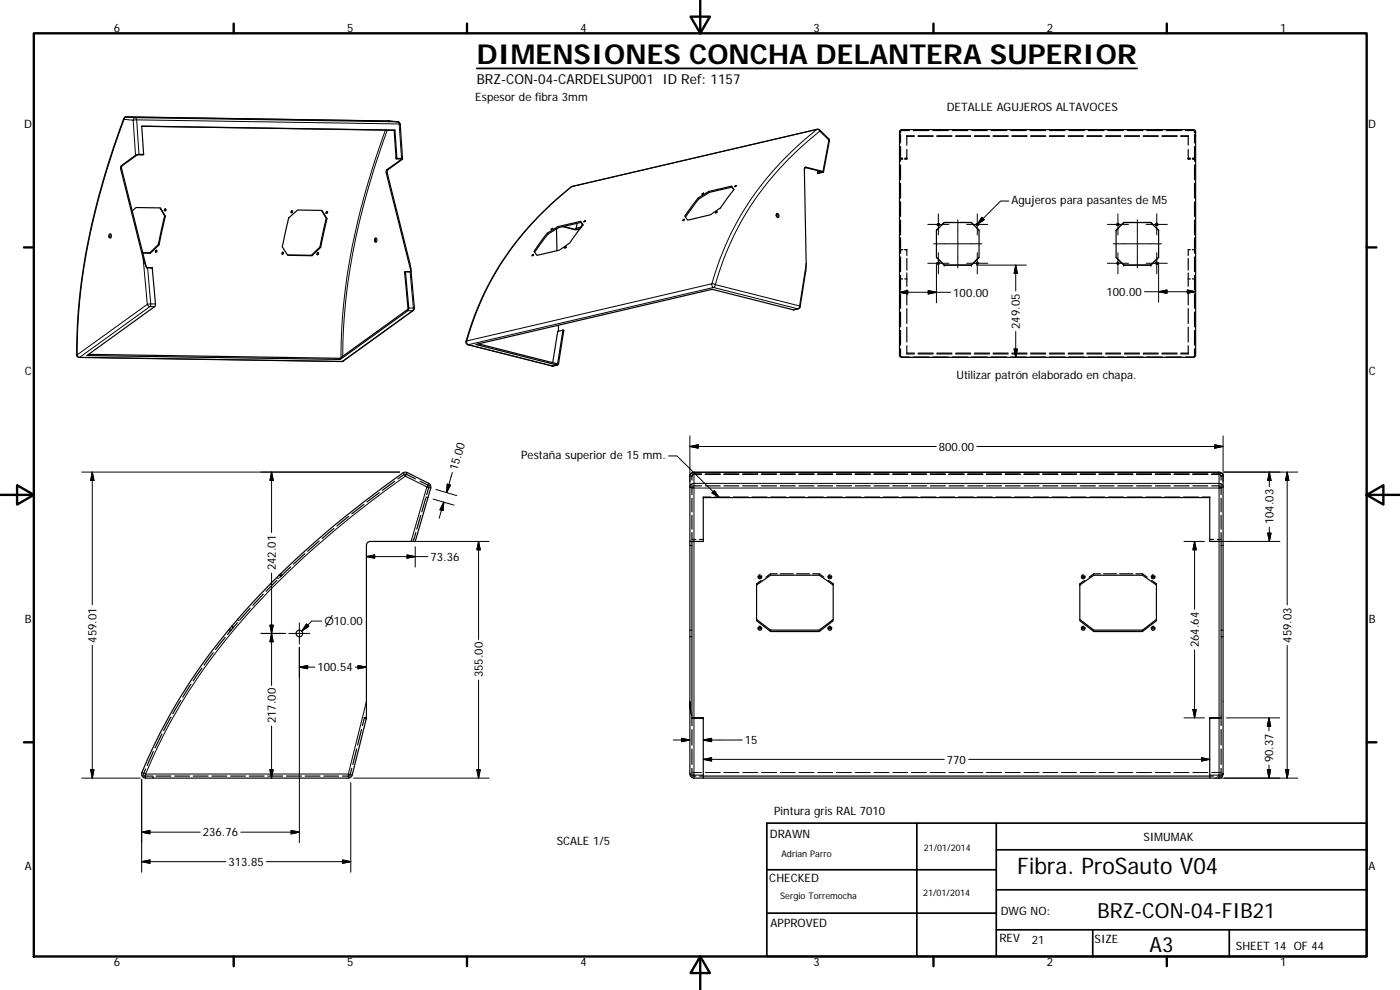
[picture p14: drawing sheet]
<svg xmlns="http://www.w3.org/2000/svg" width="420mm" height="297mm" viewBox="0 0 420 297" stroke-linecap="round" stroke-linejoin="round" font-family="sans-serif">
<defs><g id="words">
<text font-size="8.2" x="143.1" y="19.2">DIMENSIONES CONCHA DELANTERA SUPERIOR</text>
<text font-size="6.9" x="305.3" y="262.2">Fibra. ProSauto V04</text>
<g font-size="6.3">
<text x="329.4" y="275.4">BRZ-CON-04-FIB21</text>
<text x="345" y="285.6">A3</text>
</g>
<text font-size="4.1" x="143.1" y="25.3">BRZ-CON-04-CARDELSUP001 ID Ref: 1157</text>
<g font-size="3.5">
<text x="34.2" y="9.6">6</text>
<text x="104.2" y="9.6">5</text>
<text x="174.2" y="9.6">4</text>
<text x="244.2" y="9.6">3</text>
<text x="314.2" y="9.6">2</text>
<text x="384.2" y="9.6">1</text>
<text x="142.7" y="30.2">Espesor de fibra 3mm</text>
<text x="284.2" y="33.4">DETALLE AGUJEROS ALTAVOCES</text>
<text x="7.3" y="38.4">D</text>
<text x="410.6" y="38.4">D</text>
<text x="303.6" y="61.3">Agujeros para pasantes de M5</text>
<text x="286.1" y="89">100.00</text>
<text x="332.1" y="88.8">100.00</text>
<text x="306.1" y="98.7" transform="rotate(-90 306.1 98.7)">249.05</text>
<text x="7.4" y="112.6">C</text>
<text x="287" y="113.7">Utilizar patrón elaborado en chapa.</text>
<text x="410.8" y="112.6">C</text>
<text x="156.4" y="137.9">Pestaña superior de 15 mm.</text>
<text x="281.8" y="135.2">800.00</text>
<text x="137.2" y="141.4" transform="rotate(-74 137.2 141.4)">15.00</text>
<text x="382.2" y="157.4" transform="rotate(-90 382.2 157.4)">104.03</text>
<text x="82.8" y="171.1" transform="rotate(-90 82.8 171.1)">242.01</text>
<text x="129.2" y="168.2">73.36</text>
<text x="7.4" y="186.9">B</text>
<text x="410.8" y="186.9">B</text>
<text x="29" y="192.8" transform="rotate(-90 29 192.8)">459.01</text>
<text x="359.8" y="194.2" transform="rotate(-90 359.8 194.2)">264.64</text>
<text x="387.6" y="192.8" transform="rotate(-90 387.6 192.8)">459.03</text>
<text x="95.3" y="201.4">100.54</text>
<text x="144.9" y="203.2" transform="rotate(-90 144.9 203.2)">355.00</text>
<text x="82.8" y="217" transform="rotate(-90 82.8 217)">217.00</text>
<text x="223.6" y="223.3">15</text>
<text x="284.2" y="229.1">770</text>
<text x="382.1" y="228.7" transform="rotate(-90 382.1 228.7)">90.37</text>
<text x="232.4" y="244.5">Pintura gris RAL 7010</text>
<text x="60.9" y="250.9">236.76</text>
<text x="231.1" y="251.4">DRAWN</text>
<text x="167.1" y="253.4">SCALE 1/5</text>
<text x="343.2" y="252.3">SIMUMAK</text>
<text x="7.4" y="261.1">A</text>
<text x="68.6" y="259.8">313.85</text>
<text x="410.8" y="261.1">A</text>
<text x="230.9" y="264.6">CHECKED</text>
<text x="300.3" y="274.5">DWG NO:</text>
<text x="231.3" y="278.2">APPROVED</text>
<text x="299.9" y="282.6">REV</text>
<text x="309.7" y="283.3">21</text>
<text x="328.5" y="283">SIZE</text>
<text x="370.9" y="285.1">SHEET 14 OF 44</text>
<text x="34.2" y="289.9">6</text>
<text x="104.2" y="289.9">5</text>
<text x="174.2" y="289.9">4</text>
<text x="244.2" y="289.9">3</text>
<text x="314.2" y="289.9">2</text>
<text x="384.2" y="289.9">1</text>
</g>
<text font-size="3.3" x="97.4" y="187.6">⌀10.00</text>
<g font-size="2.7">
<text x="234.5" y="257.1">Adrian Parro</text>
<text x="277.3" y="255.2">21/01/2014</text>
<text x="234.2" y="269.7">Sergio Torremocha</text>
<text x="277" y="268.7">21/01/2014</text>
</g>
</g></defs>
<g fill="none" stroke="#000" stroke-width=".36">
<path d="M42.5 37.9l75.8 1.2 .6 8.6M118.5 39l.6 8.5M118.5 39l-.2 .1M118.5 39l-76-1.2 .6 8.5M270.1 39.1l.5-.2h87.6l.4 .2 .2 .5-.1 67.3-.5 .3-87.9-.1-.4-.5v-67zM270.3 39.3v.6M272.9 39.2h-2.4M274.1 39.2h4.7M280 39.2h4.6M285.8 39.2h4.6M291.6 39.2h4.7M297.5 39.2h4.6"/>
<path d="M303.3 39.2h4.7M309.1 39.2h4.7M315 39.2h4.6M320.8 39.2h4.7M326.6 39.2h4.7M332.5 39.2h4.7M338.3 39.2h4.7M344.2 39.2h4.6M350 39.2h4.7M355.8 39.2h2.5M358.4 39.3l.1 .6M43.1 46.3l-1.9 .2-4.5 3.2-.2 .8 7.4 29.4"/>
<path d="M43.1 46.3l-2.3 .2-4.3 3.2-.3 .8 7.1 28.1 .6 1.8h1.8l.9 11.2-.2 .4-20.3 14.7 76 1.1M118.9 47.7h1.7l-4.5 3.2-.2 .8 7.4 29.5M119.1 47.5l-.2 .2M119.1 47.5h1.6l.1 .2-4.4 3.2-.2 .8 6.9 27.4 .2 2.1M120.8 47.7l-.7-10.5-.3-.5-.4-.1-2.7-.3-78.8-1.2-.6 .2a208.2 208.2 0 0 0-14.2 64.1l-.1 7.1 .5 .7 79.2 1.3 21.5-15.5 .2-.5-1.1-12.1M209.5 59.4l.2 .3M209.5 59.4l3.2-2 6.8-1.5 .8 1-4.1 5.5-3 2.1-6.8 1.6-.9-1.3zM210.7 58.1l.5-.1-.3 .3h-.3zM212.7 57.4l.2 .3M219.5 55.9l.2 .3M220.2 56.9l-.5-.7-6.8 1.5-3.2 2-4 5.4M220.5 55.9l.5-.2-.5 .3z"/>
<path d="M241.6 50.2l5.4 1.4-1.6 .3M245.4 51.9l1.8-.3-5.3-1.4-.5 .2 .5 29.5-1.8 12.2-.4 .5-1.6 .4-24.4-6.2-70.9 16.6 24.5 6.1 .3-.3 1.6-10-.3-.1M245.5 51.2l-.1 .4M246.2 51.4l-.8 .2v.3M247.2 51.6l1.7-9.7-2.9-2.9-.5-.2-73.8 17.1a87.3 87.3 0 0 0-31.9 47l.6 .5 25.5 6.4 1.4-.3M270.3 55v4.4M270.3 49.5v4.4M270.3 44v4.4M270.3 47.8h.6M270.3 40.3v2.6M270.3 47.5h.6M271.5 47.5h.6"/>
<path d="M272.1 44.9v2.7M272.1 47.7l-.6 .1M274.4 40.8l-2.3 .1M274.4 40.9h-2.3v2.6M275.5 40.9h4.5M275.5 40.8h4.5M281.2 40.9h4.5M281.2 40.8h4.5M286.8 40.9h4.5M286.8 40.8h4.5M292.4 40.9h4.6M292.4 40.8h4.6"/>
<path d="M298.1 40.9h4.5M298.1 40.8h4.5M303.7 40.9h4.5M303.7 40.8h4.5M309.3 40.9h4.5M309.3 40.8h4.5M314.9 40.9h4.6M314.9 40.8h4.6M320.6 40.9h4.5M320.6 40.8h4.5M326.2 40.9h4.5M326.2 40.8h4.5"/>
<path d="M331.8 40.9h4.5M331.8 40.8h4.5M337.5 40.9h4.5M337.5 40.8h4.5M343.1 40.9h4.5M343.1 40.8h4.5M348.7 40.9h4.5M348.7 40.8h4.5M354.4 40.8l2.2 .1M354.4 40.9h2.2v2.6M356.6 47.7l.6 .1M356.6 47.5h.6"/>
<path d="M356.6 44.9v2.6M356.6 47.5v.1M357.9 47.8h.6M357.9 47.5h.6M358.5 44v4.4M358.5 49.5v4.4M358.5 55v4.4M358.5 40.3v2.6M33 70.2a.58 .58 0 0 1 .4 .6 .58 .58 0 0 1-.6 .5 .81 .81 0 0 1 .2-1.1zM33.2 70.2l-.2 .6 .2 .6M39.7 63.3l1.1-1 7.3 .1 1.5 2.5-1.9 8.6-2.6 2.5-2.2-.1M44.9 75.9l.2 .1"/>
<path d="M46.9 75.1l-.3 .5M47.5 73.4l.2 .1M48 62.4l1.4 2.3-1.9 8.7-2.6 2.5-2.1-.1M49.4 64.7l.2 .2M49.6 62.7l-.3 .5M84.9 75.7l-.3 .5M86.6 65.4l2.7-2.4 7.3 .1 1.5 2.5-1.9 8.6-2.5 2.5-7.4-.1-1.6-2.5zM87.6 63.3l-.3 .5M93.4 76.6l.3 .1M95.4 75.8l-.3 .5M96 74.1l.2 .1M96.5 63.1l1.4 2.4-1.9 8.6-2.6 2.5-7.1-.1"/>
<path d="M97.9 65.5l.2 .1M98.1 63.4l-.3 .5M112.6 71.5a.53 .53 0 0 1 .5 .6 .53 .53 0 0 1-.6 .5l-.1-.7zM112.9 71.5l-.2 .4 .2 .7M159.6 76.6l.5-.2-.3 .4zM164.2 70l.2 .3M164.2 70l3.2-2 6.8-1.6 .8 1.1-4 5.4-3.1 2.1-6.8 1.6-.8-1.2zM165.4 68.8l.5-.2-.3 .3zM167 68.6l.1 6.6M167.4 68l.2 .3M168.9 68l3.4 .9 1.7-.2M169.2 67.9l3.6 1"/>
<path d="M169.4 74.3l.5-.2-.3 .4zM173.2 67l-.3 1.5M174.2 66.4l.2 .3M174.4 68.1l-1.6 .4v.4l1.3-.3M174.4 68.1v.1M174.4 68.1h.1M174.7 67.1l-.2 1M174.9 67.4v.2M175 67.5l-.6-.8-6.8 1.6-3.2 2-4 5.4M175.2 66.5l.5-.2zM205 66l.4-.2-.5 .4zM214.7 63.8l.5-.3-.2 .4h-.3z"/>
<path d="M233.1 64.1a.54 .54 0 0 1 .7 .5 .54 .54 0 0 1-.6 .6l-.3-.6zM233.1 64.1a.79 .79 0 0 1 .3 1.2M269.9 72.5h.2M269.9 71.4h.2M270.2 72.5h.1M270.2 71.4h.1M270.3 77.1v4.4M270.3 71.6v4.4M270.3 66.1v4.4M270.3 60.6v4.3M270.3 74.9h.6M271.5 74.9h.6v1.7"/>
<path d="M272.1 77.5v3.5M281 77.2l2.4 2.3h8.1l2.3-2.3M281 69.1l2.4-2.3h8.1l2.3 2.3v8.1l-2.3 2.3h-8.1l-2.4-2.3zM281 69.1h.1M281.4 67.2a.27 .27 0 0 0 .2 .4 .27 .27 0 0 0 .3-.4M281.4 78.8a.28 .28 0 0 0 .2 .5 .28 .28 0 0 0 .3-.4M281.5 67.1h.2M281.6 78.7h-.1M281.6 78.7l.2 .1M281.7 67.1h.1M281.8 68.3l-.8 .8M283.4 66.7v.1"/>
<path d="M286.6 66.7h-3.2l-.8 .8M288.3 66.7h3.2l.8 .8M291.5 66.7v.1M293 78.8a.29 .29 0 0 0 .3 .5 .28 .28 0 0 0 .2-.4M293.1 67.2h-.1a.27 .27 0 0 0 .3 .4 .27 .27 0 0 0 .2-.4M293.1 68.3l.7 .8M293.2 67.1h.2M293.3 78.7l.1 .1M293.3 78.7h-.1M293.4 67.1h.1M293.8 69.1h.1M335 69.1l2.3-2.3h8.1l2.3 2.3v8.1l-2.3 2.3h-8.1l-2.3-2.3z"/>
<path d="M335 77.2l2.3 2.3h8.1l2.3-2.3M335 69.1h.1M335.3 78.8a.27 .27 0 0 0 .2 .5 .27 .27 0 0 0 .2-.4M335.3 67.2h-.1a.28 .28 0 0 0 .3 .4 .28 .28 0 0 0 .3-.4M335.4 67.1h.2M335.5 78.7h-.1M335.5 78.7l.1 .1M335.6 67.1h.1M335.7 68.3l-.7 .8M337.3 66.7v.1M340.5 66.7h-3.2l-.8 .8M342.1 66.7h3.3l.8 .8"/>
<path d="M345.4 66.7v.1M346.9 67.2a.28 .28 0 0 0 .3 .4 .28 .28 0 0 0 .2-.4M346.9 68.3l.8 .8M346.9 78.8a.29 .29 0 0 0 .3 .5 .28 .28 0 0 0 .2-.4M347.1 67.1h.1M347.2 78.7h-.2M347.2 78.7l.1 .1M347.2 67.1h.1M347.7 69.1h.1M356.6 77.5v3.5M357.2 74.9h-.6v1.7M357.9 74.9h.6"/>
<path d="M358.5 60.6v4.3M358.5 66.1v4.4M358.5 71.6v4.4M358.5 77.1v4.4M358.5 72.5h.1M358.5 71.4h.1M358.7 72.5h.1M358.7 71.4h.1M121.7 81.5l-.3 .2 1.1 11.1-20.5 14.7 .1 .3M121.7 81.5h1.5M121.7 81.5l1 10.9-.2 .7-20.4 14.7M123.3 81.2l-.1 .3"/>
<path d="M167.6 97.6v1.8M168.9 99.1l-1.5 .3-1.5 9.4M168.9 99.1l-1.5 10.1-23.9-6M270.3 99.2v4.4M270.3 93.6v4.5M270.3 88.1v4.4M270.3 82.6v4.4M270.3 83.7h.6M271.5 83.7h.6M272.1 81.9v4M272.1 87v4.5M272.1 92.6v4.4"/>
<path d="M272.1 98.2v4.4M356.6 87v4.5M356.6 92.6v4.4M356.6 98.2v4.4M356.6 81.9v4M356.6 83.7h.6M357.9 83.7h.6M358.5 82.6v4.4M358.5 88.1v4.4M358.5 93.6v4.5M358.5 99.2v4.4M26.6 106.3l75.4 1.2"/>
<path d="M270.3 104.7v2.3M270.5 107.1h2.4M272.1 106h2.3M272.1 103.7v2.5h2.3M274.1 107.1h4.7M275.5 106.2h4.5M275.5 106h4.5M280 107.1h4.6M281.2 106.2h4.5M281.2 106h4.5M285.8 107.1h4.6M286.8 106.2h4.5"/>
<path d="M286.8 106h4.5M291.6 107.1h4.7M292.4 106.2h4.6M292.4 106h4.6M297.5 107.1h4.6M298.1 106.2h4.5M298.1 106h4.5M303.3 107.1h4.7M303.7 106.2h4.5M303.7 106h4.5M309.1 107.1h4.7M309.3 106.2h4.5"/>
<path d="M309.3 106h4.5M314.9 106.2h4.6M314.9 106h4.6M315 107.1h4.6M320.6 106.2h4.5M320.6 106h4.5M320.8 107.1h4.7M326.2 106.2h4.5M326.2 106h4.5M326.6 107.1h4.7M331.8 106.2h4.5M331.8 106h4.5"/>
<path d="M332.5 107.1h4.7M337.5 106.2h4.5M337.5 106h4.5M338.3 107.1h4.7M343.1 106.2h4.5M343.1 106h4.5M344.2 107.1h4.6M348.7 106.2h4.5M348.7 106h4.5M350 107.1h4.7M354.4 106h2.2M356.6 103.7v2.5h-2.2"/>
<path d="M358.3 107.1h-2.5M358.5 104.7l-.1 2.3M100.2 158.6l-3.5 3M104.7 154.9l-3.6 2.9M109.2 151.3l-3.6 2.9M113.8 147.8l-3.7 2.8M118.5 144.4l-3.8 2.7M121.5 142.3l-2.1 1.4M121.7 142.3l3 1.4M124.8 159.8l-.8 2.3M126.1 144.4l2.8 1.4-.1 .2M126.3 154.6l-1.2 4.2"/>
<path d="M127.8 149.5l-1.2 4.1M127.9 149.1l.1 .1M128.2 149.2l.2 .1M128.7 146.2l-.7 2.2M207.7 159.8v2.1h1.1M207.7 149.5v4.1M207.7 154.6v4.2M207.7 145.2v3.2M207.7 142.6v1.4M207.7 146.1v.3M210.5 145.8l-2.5 .1M210.5 142.3h-2.5"/>
<path d="M211.1 149.3h152M211.7 145.8h4.4M211.7 142.3h4.4M213.3 149.1h-2.2v13.4h-4.1M214.4 149.1h4.5M217.3 145.8h4.5M217.3 142.3h4.5M220.1 149.1h4.5M222.9 145.8h4.5M222.9 142.3h4.5M225.7 149.1h4.5M228.5 145.8h4.5"/>
<path d="M228.5 142.3h4.5M231.3 149.1h4.5M234.2 145.8h4.4M234.2 142.3h4.4M236.9 149.1h4.6M239.8 145.8h4.5M239.8 142.3h4.5M242.6 149.1h4.5M245.4 145.8h4.5M245.4 142.3h4.5M248.2 149.1h4.5M251 145.8h4.5"/>
<path d="M251 142.3h4.5M253.8 149.1h4.6M256.7 145.8h4.5M256.7 142.3h4.5M259.5 149.1h4.5M262.3 145.8h4.5M262.3 142.3h4.5M265.1 149.1h4.5M267.9 145.8h4.5M267.9 142.3h4.5M270.7 149.1h4.6M273.5 145.8h4.6"/>
<path d="M273.5 142.3h4.6M276.4 149.1h4.5M279.2 145.8h4.5M279.2 142.3h4.5M282 149.1h4.5M284.8 145.8h4.5M284.8 142.3h4.5M287.6 149.1h4.5M290.4 145.8h4.5M290.4 142.3h4.5M293.3 149.1h4.5M296.1 145.8h4.5"/>
<path d="M296.1 142.3h4.5M298.9 149.1h4.5M301.7 145.8h4.5M301.7 142.3h4.5M304.5 149.1h4.5M307.3 145.8h4.5M307.3 142.3h4.5M310.2 149.1h4.5M313 145.8h4.5M313 142.3h4.5M315.8 149.1h4.5M318.6 145.8h4.5"/>
<path d="M318.6 142.3h4.5M321.4 149.1h4.5M324.2 145.8h4.5M324.2 142.3h4.5M327.1 149.1h4.4M329.8 145.8h4.5M329.8 142.3h4.5M332.7 149.1h4.5M335.5 145.8h4.5M335.5 142.3h4.5M338.3 149.1h4.5M341.1 145.8h4.5"/>
<path d="M341.1 142.3h4.5M343.9 149.1h4.5M346.7 145.8h4.5M346.7 142.3h4.5M349.6 149.1h4.4M352.3 145.8h4.6M352.4 142.3h4.5M355.2 149.1h4.5M358 145.8h4.5M358 142.3h4.5M360.8 149.1h2.3v13.4h4M363.6 145.8l2.6 .1"/>
<path d="M363.6 142.3h2.6M366.4 142.6l.1 1.4M366.4 146.1l.1 .3M366.5 159.8v2.1h-1.2M366.5 149.5v4.1M366.5 154.6v4.2M366.5 145.2v3.2M79 178.2l-3.1 3.4M81.2 175.2l.1 .1M81.5 175.4l.1 .1M83.1 174.1l-3.2 3.3M83.1 173.2l.2 .2"/>
<path d="M83.2 173.1a289.5 289.5 0 0 1 38.2-31.4l.8 .1 6.5 3.2 .5 .5 .1 .7-4.7 16.3h-13.4l-.8 .2-.4 .7v51.4l-.2 .7h.2l-4.3 17.1-.4 .6-.8 .3h-60.8a1.22 1.22 0 0 1-1.1-1.7 176.2 176.2 0 0 1 40.6-58.7zM83.4 173.5l.2 .1M83.8 172.5l.2 .2M84.1 172.8l.2 .1M84.2 172.2l.1 .1M84.5 172.4l.1 .2M87.2 170.1l-3.3 3.2M91.5 166.2l-3.4 3.1M95.8 162.3l-3.5 3.1M124 162.3v.2M207 162.5v48M207 162.5v-19.6l.5-1 .8-.3h157.6l.9 .5 .3 .8v19.6"/>
<path d="M207.7 162.3v52.5M207.7 161.9v.2M209.9 161.9h1.2M227.1 175.5l4.2-2.9h14.6l4.2 2.9v10.8l-4.2 3.2h-14.6l-4.2-3.2zM227.1 175.4v.1M227.6 173.1v.2M228.3 172.6l-.6 .1M228.5 174.2l-1.4 1.1M228.5 172.8l-.3 .4-.6-.2M228.6 172.9v.1M228.6 173.1v.2M231.3 172.2v.1"/>
<path d="M231.3 172.4v.2M233.2 172.2h-1.9l-1.4 1M234.2 172.2h3.9M239.1 172.2h3.8M243.9 172.2h2l1.4 1M245.9 172.2v.1M245.9 172.4v.2M248.5 173.1v.2M248.7 174.2l1.4 1.1M249.2 172.6l-.5 .1M249.5 172.8v.2l-.3 .2-.7-.2M249.6 172.9v.1"/>
<path d="M249.6 173.1v.2M250.1 175.4v.1M324.1 175.5l4.2-2.9h14.6l4.2 2.9v10.8l-4.2 3.2h-14.6l-4.2-3.2zM324.1 175.4v.1M324.6 173.1v.2M325.3 172.6l-.6 .1M325.5 174.2l-1.4 1.1M325.5 172.8l.1 .2-.4 .2-.6-.2M325.6 172.9v.1M325.6 173.1v.2M328.3 172.2v.1M328.3 172.4v.2"/>
<path d="M328.3 172.2l-1.4 1M328.3 172.2h1.9M331.2 172.2h3.9M336 172.2h3.9M340.9 172.2h2l1.4 1M342.9 172.2v.1M342.9 172.4v.2M345.6 173.1v.2M345.7 174.2l1.4 1.1M346.3 172.6l-.6 .1M346.5 172.8l.1 .2-.4 .2-.6-.2M346.6 172.9v.1"/>
<path d="M346.6 173.1v.2M347.1 175.4v.1M363.1 161.9h1.1M366.5 162.3v55.4M366.5 161.9v.2M367.1 162.5v69.7l-.3 .8-.7 .4-3 .1v-18.1h3.4h-.4M64 195.8l-2.8 3.7M67.6 191.3l-2.9 3.6M68.6 189.1l.1 .1M68.9 189.4l.1 .1M68.9 188.7l.2 .1M69.2 189l.2 .1"/>
<path d="M69.5 187.9l.2 .1M69.8 188.2l.2 .1M71.3 186.8l-3 3.6M71.3 185.9l.1 .1M71.6 186.1l.1 .2M75.1 182.5l-3.1 3.4M207 189.1h.3M207 191.1h.3M207.5 189.1h.2M207.5 191.1h.2M227.1 185.9l4.2 3.2h14.6l4.2-3.2M227.6 188.3v.1"/>
<path d="M227.6 188.6v.1M228.3 188h-.5M228.5 188.2a.49 .49 0 0 1-.4 .5 .49 .49 0 0 1-.5-.5M228.6 188.3v.1M228.6 188.6v.1M231.3 189.1v.4M245.9 189.1v.4M248.5 188.3v.1M248.5 188.6v.1M249.3 188h-.6M249.5 188.2a.48 .48 0 0 1-.4 .5 .48 .48 0 0 1-.5-.5M249.6 188.3v.1"/>
<path d="M249.6 188.6v.1M324.1 185.9l4.2 3.2h14.6l4.2-3.2M324.6 188.3v.1M324.6 188.6v.1M325.3 188h-.6M325.6 188.2a.49 .49 0 0 1-.5 .5 .49 .49 0 0 1-.5-.5M325.6 188.3v.1M325.6 188.6v.1M328.3 189.1v.4M342.9 189.1v.4M345.6 188.3v.1M345.6 188.6v.1"/>
<path d="M345.7 188.5a.48 .48 0 0 1 .7-.1 .48 .48 0 0 1-.1 .8 .48 .48 0 0 1-.7-.4zM346.3 188h-.6M346.6 188.3v.1M346.6 188.6v.1M346.6 188.2l-.4 .5-.5-.1-.1-.4M366.5 189.1h.2M366.5 191.1h.2M366.9 189.1h.2M366.9 191.1h.2M51.3 215.2l-2.2 4M54.2 210.1l-2.3 4M57.3 205.3l-2.4 3.9"/>
<path d="M60.6 200.5l-2.6 3.8M108.5 218.9l-1.2 4.6M109.4 215.4h.1M109.4 215.4l-.6 2.3M109.4 215.4v.1M109.6 215.5h.2M109.7 215.4h.3M109.8 215.4l.2 .1h-.2M207.7 215.5v2.3M207.7 218.9v4.7M207.7 215.4h3.4v18.1l-3.1-.1-.7-.4-.3-.8v-21.7l.7 5M207.7 215.5h3.4"/>
<path d="M363.1 215.5h2.8M366.5 218.9v4.6M43.2 232.9h2.5M43.7 230.7l-.9 2.2h.2M45.9 232.9v.2M45.9 233.3v.2M46 225.4l-1.8 4.3M46.8 232.9h4.5M48.6 220.2l-2.1 4.2M52.4 232.9h4.5M58 232.9h4.5M63.6 232.9h4.5"/>
<path d="M69.2 232.9h4.5M74.8 232.9h4.5M80.4 232.9h4.4M86 232.9h4.5M91.6 232.9h4.4M97.2 232.9h4.4M105.6 230.5l-.6 2.4h-2.2M107 224.7l-1.1 4.7M207.7 230.5v2.4h1.1M207.7 224.7v4.7M209.9 232.9h154.3M211.1 233.5h152"/>
<path d="M366.5 230.5v2.4h-1.2M366.5 224.7v4.7"/>
<circle cx="46.8" cy="75.4" r=".28"/>
<circle cx="49.5" cy="63" r=".28"/>
<circle cx="84.8" cy="76" r=".29"/>
<circle cx="87.5" cy="63.6" r=".28"/>
<circle cx="95.3" cy="76.1" r=".29"/>
<circle cx="98" cy="63.8" r=".28"/>
<circle cx="281.6" cy="67.3" r=".28"/>
<circle cx="281.6" cy="79" r=".28"/>
<circle cx="293.3" cy="67.3" r=".28"/>
<circle cx="293.3" cy="79" r=".28"/>
<circle cx="335.5" cy="79" r=".28"/>
<circle cx="335.5" cy="67.3" r=".28"/>
<circle cx="347.2" cy="67.3" r=".28"/>
<circle cx="347.2" cy="79" r=".28"/>
<circle cx="228.1" cy="173.3" r=".44"/>
<circle cx="249.1" cy="173.3" r=".44"/>
<circle cx="325.1" cy="173.3" r=".44"/>
<circle cx="346.1" cy="173.3" r=".43"/>
<circle cx="89.9" cy="190.1" r=".99"/>
<circle cx="228.1" cy="188.8" r=".45"/>
<circle cx="249.1" cy="188.8" r=".45"/>
<circle cx="325.1" cy="188.8" r=".45"/>
</g>
<g fill="none" stroke="#000" stroke-width=".3">
<path d="M37.1 35.6l.1 .2M37.2 35.8a209.9 209.9 0 0 0-13.9 63.7l-.2 7M37.2 35.8l2.8 .3M37.9 35.1l-.4 .2-.3 .5M37.9 35.1l78.8 1.2M37.9 35.1l2.7 .2 78.8 1.3-2.7-.3M40 36.1l.7 10.5M40.3 35.4l.4-.1 .3 .7-1 .1zM115.7 39a200.5 200.5 0 0 0-13.4 68.3M116.2 39a202.4 202.4 0 0 0-13.3 65.6v2.3M116.7 36.3h.1M119.4 36.6l.4 .6"/>
<path d="M119.8 37.2h.3M119.8 37.2l-78.8-1.2 .7 10.3M119.8 37.2l.7 10.3M245.3 38.8a88 88 0 0 0-31.6 46.3l1 .3M246 39v.4M246 39.4l-.4-.5-.4-.1-73.6 17.2M246 39.4l2.7 2.6M246 39.4a87.7 87.7 0 0 0-31.3 46M36.2 50.7h.3M36.5 49.7h.2M115.9 51.9h.3M116.1 50.9h.3"/>
<path d="M171.6 56l-.2 .1M171.6 56a89.6 89.6 0 0 0-31.6 46.4l-.2 .1M171.7 55.9l-.1 .1M211.1 58l.1 .1M220.9 55.7l.1 .1M241.9 50.2h-.3M248.7 41.6v.4M248.7 42l-1.7 9.5M248.7 42l.2 .3M43 77.5l1.2 13.8 1-.1-.9-10.9M160 76.4l.1 .1M165.9 68.5v.1"/>
<path d="M169.8 74.1l.1 .1M175.6 66.2l.1 .1M205.3 65.8l.1 .1M215.1 63.5l.1 .1M241.9 79.2l-1.9 12.6 .1 .3M278.4 67.3h6.4M278.4 79h6.4M280.2 73.2h14.5M281 78.8v.1M281 79.1v11.8M281.6 64.2v6.3M281.6 75.8v6.4"/>
<path d="M287.5 65.9v14.5M290.1 67.3h6.3M290.1 79h6.4M293.1 79.5h.1M293.3 64.2v6.3M293.3 75.8v6.4M293.4 67.2l1.3-2 .7 .7-2 1.3M293.4 79.5h14.6M302.8 60.3h-2.5l-6.9 6.9M304.8 79.5v7.8M304.8 79.5l.5 2.5h-1zM332.3 67.3h6.4"/>
<path d="M332.3 79h6.4M334.1 73.2h14.5M335.5 64.2v6.3M335.5 75.8v6.4M341.3 65.9v14.5M344 67.3h6.3M344 79h6.3M347.2 64.2v6.3M347.2 75.8v6.4M347.7 78.8v.1M347.7 79.1v11.6M46.4 92h-1.4l-21.1 15.2-.5-.2-.3-.5"/>
<path d="M46.7 91.2h-1.5a.53 .53 0 0 1-.2 .8 .53 .53 0 0 1-.7-.5l-.1-.2-21.1 15.2M122.4 93.2h1.4l-21.1 15.2h.3M122.7 92.4h1.4l-.3 .8 .3-.1M123.1 81.6l1 10.8 .3 .1M214.7 85.4l-.2 .6-.4 .3 25.3 6.3-1.3 .4M214.7 85.4l25.3 6.4-.2 .6-.4 .2h.2M269.9 87.7h15.4M269.9 87.7l2.5-.5v1zM278.6 87.2l2.4 .5-2.4 .5zM304.8 99.5v7.7M343.5 87.5h15.3M347.7 87.5l2.5-.5v1z"/>
<path d="M356.3 87l2.5 .5-2.5 .5zM23.1 106.5h-.1M23.7 107.3l79 1.1-.2 .1M140.1 102.3l73.6-17.2 .1 .8 .3 .4-73.5 17.1-.4-.3zM140.4 103.4l25.5 6.4 1.3-.3M165.7 109.8h.3M304.3 104.7h1l-.5 2.5zM200.6 136.8h2.6l12.6 12.5M207 130.8v13.7M207 134l2.6-.5v1zM207 134h74M293.2 134h73.9"/>
<path d="M364.6 133.5l2.5 .5-2.5 .5zM367.1 130.8v13.7M27.7 141.6l.5 2.6h-1zM27.7 141.6v39.9M81.5 141.6v18.2M81.5 141.6l.5 2.6h-1zM119.9 141.6h-95.4M122.2 141.8l-.5 1.1-.7-1M128.1 146.1l1.2 .3M128.1 146.1l-4.7 16.4M128.1 146.1l.2 .1M128.1 146.1l-6.4-3.2a262.7 262.7 0 0 0-52.8 47.7 164.2 164.2 0 0 0-25.2 41.6"/>
<path d="M128.5 146.3l.2 .1M128.7 145l-.6 1.1M130 149.8l6.2 1.8M130.8 146.9l6.3 1.8M133.2 150.7l-1.4 4.8M133.2 150.7l-.2 2.5-1-.2zM134.2 145.3l1 .2-1.2 2.3zM135.8 141.8l-1.8 6M207.3 145.4l1-.4v1.4a.74 .74 0 0 1-.9 0 .74 .74 0 0 1-.2-.8zM207.8 142.6l-.1 .3M208.3 141.8h157.6v3.2h-157.6zM208.3 141.6v.1a1.31 1.31 0 0 0-1.3 1.2l.3-.6"/>
<path d="M210.5 141.9l-2.8 .1M210.5 142.3l-2.5 .1h2.5M211.7 141.9h4.4M211.7 142.3h4.4M211.7 142.4h4.4M214.4 147.2l1.4 2.1-2.1-1.4zM217.3 141.9h4.5M217.3 142.3h4.5M217.3 142.4h4.5M222.9 141.9h4.5M222.9 142.3h4.5M222.9 142.4h4.5"/>
<path d="M228.5 141.9h4.5M228.5 142.3h4.5M228.5 142.4h4.5M234.2 141.9h4.4M234.2 142.3h4.4M234.2 142.4h4.4M239.8 141.9h4.5M239.8 142.3h4.5M239.8 142.4h4.5M245.4 141.9h4.5M245.4 142.3h4.5M245.4 142.4h4.5"/>
<path d="M251 141.9h4.5M251 142.3h4.5M251 142.4h4.5M256.7 141.9h4.5M256.7 142.3h4.5M256.7 142.4h4.5M262.3 141.9h4.5M262.3 142.3h4.5M262.3 142.4h4.5M267.9 141.9h4.5M267.9 142.3h4.5M267.9 142.4h4.5"/>
<path d="M273.5 141.9h4.6M273.5 142.3h4.6M273.5 142.4h4.6M279.2 141.9h4.5M279.2 142.3h4.5M279.2 142.4h4.5M284.8 141.9h4.5M284.8 142.3h4.5M284.8 142.4h4.5M290.4 141.9h4.5M290.4 142.3h4.5M290.4 142.4h4.5"/>
<path d="M296.1 141.9h4.5M296.1 142.3h4.5M296.1 142.4h4.5M301.7 141.9h4.5M301.7 142.3h4.5M301.7 142.4h4.5M307.3 141.9h4.5M307.3 142.3h4.5M307.3 142.4h4.5M313 141.9h4.5M313 142.3h4.5M313 142.4h4.5"/>
<path d="M318.6 141.9h4.5M318.6 142.3h4.5M318.6 142.4h4.5M324.2 141.9h4.5M324.2 142.3h4.5M324.2 142.4h4.5M329.8 141.9h4.5M329.9 142.3h4.4M329.9 142.4h4.4M335.5 141.9h4.5M335.5 142.3h4.5M335.5 142.4h4.5"/>
<path d="M341.1 141.9h4.5M341.1 142.3h4.5M341.1 142.4h4.5M346.7 141.9h4.5M346.7 142.3h4.5M346.7 142.4h4.5M352.4 141.9h4.5M352.4 142.3h4.5M352.4 142.4h4.5M358 141.9h4.5M358 142.3h4.5M358 142.4h4.5"/>
<path d="M363.6 141.9l2.8 .1M363.6 142.3l2.5 .1h-2.5M365.9 141.8l.9 .4 .3 .7-.2-.6M365.9 141.6v.2M365.9 145a.82 .82 0 0 1 .9 .3 .82 .82 0 0 1 0 1l-.9 .1zM365.9 146.4v86.2a.83 .83 0 0 0 1.1-.4l-.3-.3M365.9 146.4h-157.6v86.2a.87 .87 0 0 1-1.2-.4l.3-.3M366.4 142.6l.1 .3M367.5 141.6h22M380.5 160h1l-.6 2.5zM380.9 141.6l.6 2.6h-1zM380.9 141.6v4.4"/>
<path d="M380.9 158.2v4.3M386.3 141.6v39.9M386.3 141.6l.5 2.6h-1zM81.5 172v33.7M83.8 172.6l.2 .1M84.1 172.8l.2 .1M110 167l2.4-.5v1zM110 167h18.4M122.1 166.5l2.5 .5-2.5 .5zM124.6 164v6.1M125 162.5h21.8M143.6 162.5v29.4"/>
<path d="M143.6 162.5l.5 2.5h-1zM207 163.7h.7M227.9 172.6v.1M227.9 172.8v.1M248.9 172.6v.1M248.9 172.8v.1M324.9 172.6v.1M324.9 172.8v.1M345.9 172.6v.1M345.9 172.8v.1M355.3 162.5h6.2M358.5 162.5v20.3"/>
<path d="M358.5 162.5l.5 2.5h-1zM366.5 163.7h.6M367.5 162.5h16.6M27.7 193.6v39.9M69.5 187.9l.2 .1M69.8 188.2l.2 .1M78.3 190.1h7.4M81 187.6h1l-.5 2.5zM81.5 190.1l.5 2.5h-1zM86.7 190.1h6.3M89.8 186.9v6.3M89.8 194.2v58.6"/>
<path d="M92 187.2l.7 .7-2.1 1.5zM96.6 186.4h-3l-3 3M107.5 199.7l2.5 .5-2.5 .5zM228 187.9v.1M228 188.2v.1M249 187.9v.1M249 188.2v.1M325 187.9v.1M325 188.2v.1M346 187.9v.1M346 188.2v.1M358.5 195v20.4"/>
<path d="M386.3 193.6v39.9M81.5 217.8v15.7M89.8 200.2l2.5-.5v1zM89.8 200.2h4.7M106.7 200.2h3.3M110 210.5l-5.5 21.7 1.2 .4M143.6 204v29.5M355.3 215.4h6.2M358 212.9h1l-.5 2.5zM368.1 215.4h15.9M380.8 215.4v3.9M380.8 215.4l.5 2.5h-1z"/>
<path d="M24.5 233.5h17.6M27.2 230.9h1l-.5 2.6zM42.5 233.8v27.9M42.6 231.8l1.1 .4M43.5 232.7l-.1 .2M43.7 232.2v1.3M43.7 232.2l-.1 .3M43.7 232.2h60.8v1.3M81 230.9h1l-.5 2.6zM105.3 234.8v26.9M106.1 233.5h40.7M143.1 230.9h1l-.5 2.6z"/>
<path d="M202.1 222h4.9M204.6 221.5l2.4 .5-2.4 .5zM210.5 231.8h-2.7M211.1 222l2.5-.5v1zM211.1 227.8l2.5-.4v.9zM211.1 222h11.7M211.1 227.8h72.3M211.1 232.6h-2.8v.9M211.7 231.8h4.4M217.3 231.8h4.5M222.9 231.8h4.5M228.5 231.8h4.5"/>
<path d="M234.2 231.8h4.4M239.8 231.8h4.5M245.4 231.8h4.5M251 231.8h4.5M256.7 231.8h4.5M262.3 231.8h4.5M267.9 231.8h4.5M273.5 231.8h4.6M279.2 231.8h4.5M284.8 231.8h4.5M290.4 231.8h4.5M290.7 227.8h72.4"/>
<path d="M296.1 231.8h4.5M301.7 231.8h4.5M307.3 231.8h4.5M313 231.8h4.5M318.6 231.8h4.5M324.2 231.8h4.5M329.9 231.8h4.4M335.5 231.8h4.5M341.1 231.8h4.5M346.7 231.8h4.5M352.4 231.8h4.5M358 231.8h4.5"/>
<path d="M360.6 227.4l2.5 .4-2.5 .5zM363.1 232.6h2.8v.9M363.6 231.8h2.7M364.7 233.5h24.8M380.3 230.9h1l-.5 2.6zM380.8 229.6v3.9M385.8 230.9h1l-.5 2.6zM42.5 258.5l2.5-.5v1zM42.5 249.7l2.5-.5v1zM42.5 258.5h25.3M42.5 249.7h17.6M72.3 249.7h17.5"/>
<path d="M80 258.5h25.3M87.4 249.2l2.4 .5-2.4 .5zM102.8 258l2.5 .5-2.5 .5z"/>
</g>
<g fill="#000">
<circle cx="241.6" cy="50.2" r=".18"/>
<circle cx="281.3" cy="67.3" r=".18"/>
<circle cx="281.3" cy="79" r=".18"/>
<circle cx="281.9" cy="67.3" r=".18"/>
<circle cx="281.9" cy="79" r=".18"/>
<circle cx="283.4" cy="79.5" r=".18"/>
<circle cx="291.5" cy="79.5" r=".18"/>
<circle cx="293" cy="67.3" r=".18"/>
<circle cx="293" cy="79" r=".18"/>
<circle cx="293.5" cy="67.3" r=".18"/>
<circle cx="293.5" cy="79" r=".18"/>
<circle cx="335.2" cy="67.3" r=".18"/>
<circle cx="335.2" cy="79" r=".18"/>
<circle cx="335.8" cy="67.3" r=".18"/>
<circle cx="335.8" cy="79" r=".18"/>
<circle cx="337.3" cy="79.5" r=".18"/>
<circle cx="345.4" cy="79.5" r=".18"/>
<circle cx="346.9" cy="67.3" r=".18"/>
<circle cx="346.9" cy="79" r=".18"/>
<circle cx="347.4" cy="67.3" r=".18"/>
<circle cx="347.4" cy="79" r=".18"/>
<circle cx="45.7" cy="80.4" r=".18"/>
<circle cx="121.4" cy="81.7" r=".18"/>
<circle cx="168.9" cy="99.1" r=".18"/>
<circle cx="110" cy="215.5" r=".18"/>
<circle cx="110" cy="215.4" r=".18"/>
<circle cx="211.1" cy="215.5" r=".18"/>
<circle cx="363.1" cy="215.4" r=".18"/>
</g>
<g fill="none" stroke="#000" stroke-width=".71">
<path d="M10.1 10h400.1v277h-400.1zM70.1 7.1v2.9M140.2 7.1v2.9M207.3 5h5.8l-2.9 5zM210.2 0v10M280.2 7.1v2.9M350.2 7.1v2.9M7.2 74.2h2.9M410.2 74.2h2.9M.2 148.5h9.9M5.1 145.6l5 2.9-5 2.9zM410.2 148.5l5-2.9v5.8z"/>
<path d="M410.2 148.5h9.9M7.2 222.7h2.9M410.2 222.7h2.9M70.1 287v2.9M140.2 287v2.9M210.2 287l2.9 5h-5.8zM210.2 287v10M280.2 287v2.9M350.2 287v2.9"/>
</g>
<path d="M230.1 247h180.1v40h-180.1zM275.2 247v40M299 255h111.2M299 247v40M230.1 274h68.9M230.1 261h68.9M299 279h111.2M299 267h111.2M327.9 279v8M368.9 279v8" fill="none" stroke="#000" stroke-width=".51"/>
<path d="M143.1 20.5h198.2" fill="none" stroke="#000" stroke-width=".53"/>
<g fill="#000" stroke="#000" stroke-width=".3">
<path d="M294.7 65.2l.7 .7-2.1 1.4zM269.9 87.7l2.5-.5v1zM278.6 87.2l2.4 .5-2.4 .5zM304.8 79.5l.5 2.5h-1zM347.7 87.5l2.5-.5v1zM356.3 87l2.5 .5-2.5 .5zM304.3 104.7h1l-.5 2.5zM207 134l2.6-.5v1zM364.6 133.5l2.5 .5-2.5 .5zM27.7 141.6l.5 2.6h-1zM81.5 141.6l.5 2.6h-1zM133.2 150.7l-.2 2.5-1-.2z"/>
<path d="M134.2 145.3l1 .2-1.2 2.3zM214.4 147.2l1.4 2.1-2.1-1.4zM380.5 160h1l-.6 2.5zM380.9 141.6l.6 2.6h-1zM386.3 141.6l.5 2.6h-1zM110 167l2.4-.5v1zM122.1 166.5l2.5 .5-2.5 .5zM143.6 162.5l.5 2.5h-1zM358.5 162.5l.5 2.5h-1zM81 187.6h1l-.5 2.5zM81.5 190.1l.5 2.5h-1zM92 187.2l.7 .7-2.1 1.5z"/>
<path d="M89.8 200.2l2.5-.5v1zM107.5 199.7l2.5 .5-2.5 .5zM358 212.9h1l-.5 2.5zM380.8 215.4l.5 2.5h-1zM27.2 230.9h1l-.5 2.6zM81 230.9h1l-.5 2.6zM143.1 230.9h1l-.5 2.6zM204.6 221.5l2.4 .5-2.4 .5zM211.1 222l2.5-.5v1zM211.1 227.8l2.5-.4v.9zM360.6 227.4l2.5 .4-2.5 .5zM380.3 230.9h1l-.5 2.6z"/>
<path d="M385.8 230.9h1l-.5 2.6zM42.5 258.5l2.5-.5v1zM42.5 249.7l2.5-.5v1zM87.4 249.2l2.4 .5-2.4 .5zM102.8 258l2.5 .5-2.5 .5z"/>
</g>
<use href="#words"/>
</svg>
